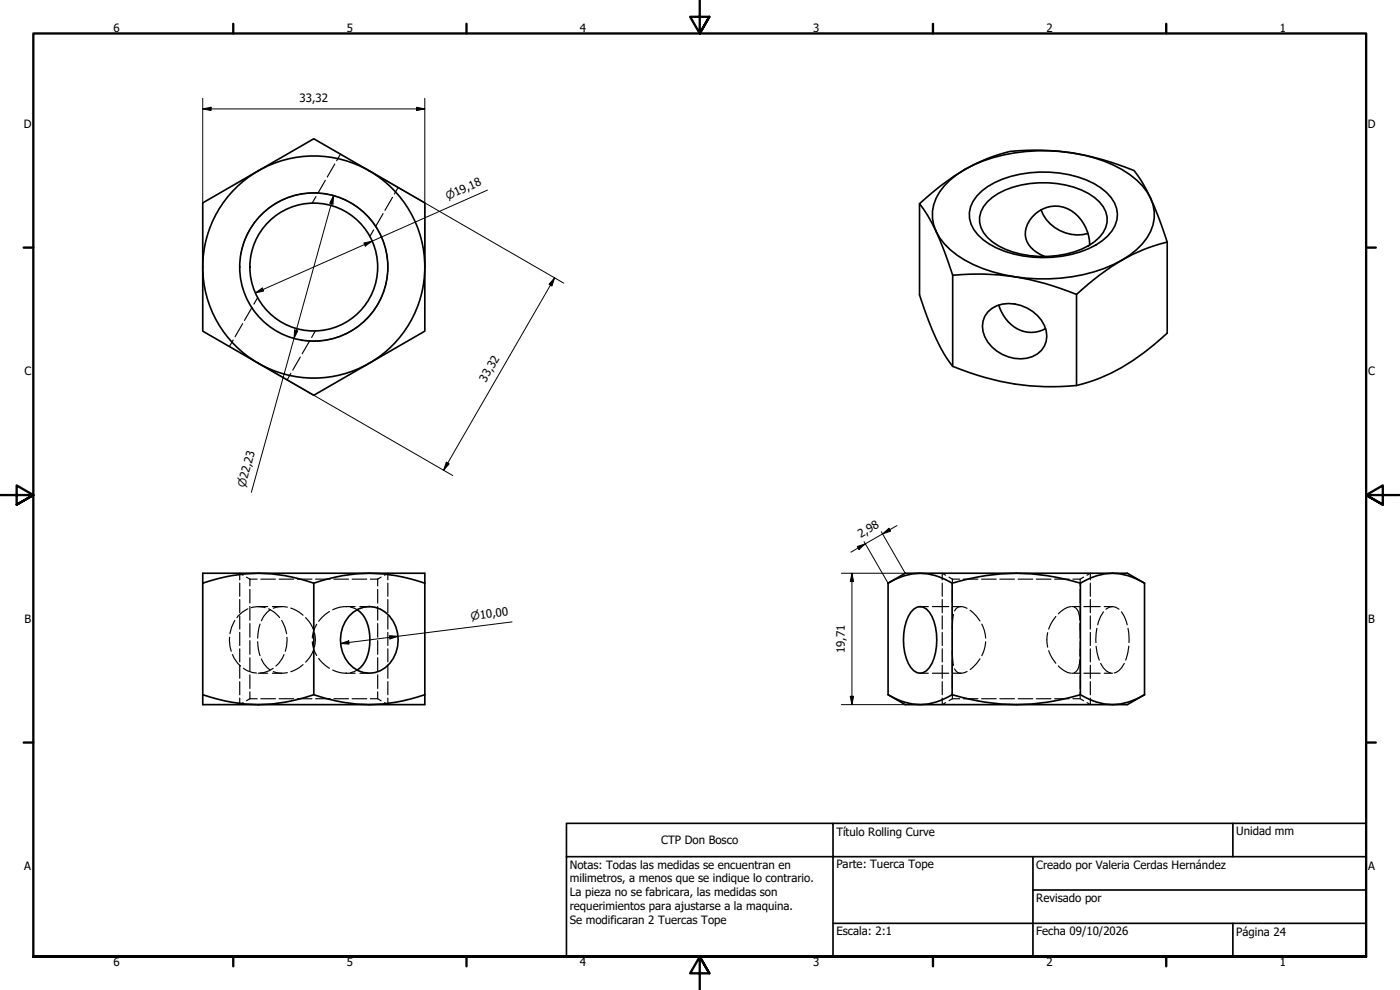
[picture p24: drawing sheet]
<svg xmlns="http://www.w3.org/2000/svg" width="420mm" height="297mm" viewBox="0 0 420 297" stroke-linecap="round" stroke-linejoin="round" font-family="sans-serif">
<defs><g id="words">
<g font-size="3.4">
<text x="34.1" y="9.6">6</text>
<text x="104.1" y="9.6">5</text>
<text x="174.1" y="9.6">4</text>
<text x="244.1" y="9.6">3</text>
<text x="314.1" y="9.6">2</text>
<text x="384.1" y="9.6">1</text>
<text x="89.9" y="30.5">33,32</text>
<text x="7.2" y="38.4">D</text>
<text x="410.5" y="38.4">D</text>
<text x="7.3" y="112.7">C</text>
<text x="410.6" y="112.7">C</text>
<text x="145.8" y="114.9" transform="rotate(-60 145.8 114.9)">33,32</text>
<text x="258.3" y="161.5" transform="rotate(-30 258.3 161.5)">2,98</text>
<text x="7.3" y="186.9">B</text>
<text x="410.6" y="186.9">B</text>
<text x="253.5" y="196" transform="rotate(-90 253.5 196)">19,71</text>
<text x="251" y="250.9">Título Rolling Curve</text>
<text x="371" y="250.7">Unidad mm</text>
<text x="198.4" y="253.3">CTP Don Bosco</text>
<text x="7.3" y="261.2">A</text>
<text x="171" y="260.6">Notas: Todas las medidas se encuentran en</text>
<text x="251" y="260.5">Parte: Tuerca Tope</text>
<text x="311" y="260.9">Creado por Valeria Cerdas Hernández</text>
<text x="410.6" y="261.2">A</text>
<text x="171" y="264.8">milimetros, a menos que se indique lo contrario.</text>
<text x="171" y="268.9">La pieza no se fabricara, las medidas son</text>
<text x="171" y="273">requerimientos para ajustarse a la maquina.</text>
<text x="311" y="270.6">Revisado por</text>
<text x="171" y="277.1">Se modificaran 2 Tuercas Tope</text>
<text x="251" y="280.7">Escala: 2:1</text>
<text x="311" y="280.7">Fecha 09/10/2026</text>
<text x="371" y="280.9">Página 24</text>
<text x="34.1" y="289.9">6</text>
<text x="104.1" y="289.9">5</text>
<text x="174.1" y="289.9">4</text>
<text x="244.1" y="289.9">3</text>
<text x="314.1" y="289.9">2</text>
<text x="384.1" y="289.9">1</text>
</g>
<g font-size="3.3">
<text x="134.4" y="60" transform="rotate(-24 134.4 60)">⌀19,18</text>
<text x="73.6" y="146.4" transform="rotate(-75 73.6 146.4)">⌀22,23</text>
<text x="141.4" y="186" transform="rotate(-7 141.4 186)">⌀10,00</text>
</g>
</g></defs>
<!-- layer: Hidden (ISO) -->
<g fill="none" stroke="#000" stroke-width=".35">
<path d="M94.8 59l-1.1 1.9M97.6 54.1l-2.2 3.9M100.5 49.2l-2.3 3.9M102.2 46.3l-1.2 1.9M117.8 59.2l-2.3 3.9M119.5 56.3l-1.1 1.9M112.1 69l-1.1 1.9M115 64.1l-2.3 3.9M72.8 97.1l-2.3 3.9M75.6 92.2l-2.2 3.9M77.3 89.3l-1.1 2M94.6 99.3l-1.1 1.9"/>
<path d="M70 102l-1.2 2M87.3 112l-1.1 2M90.1 107.1l-2.2 3.9M93 102.2l-2.3 3.9M71.9 175v3.9M71.9 179.9v3.9M73 172.6l-1.1-.6v2M74 173.2l1 .6M75 173.8h2.2M75 173.8v2M75 176.8v4.1M78.3 173.8h4.4"/>
<path d="M83.8 173.8h4.3M89.2 173.8h4.4M94.7 173.8h4.4M100.2 173.8h4.4M105.7 173.8h4.4M111.2 173.8h2.1M113.3 173.8v2M113.3 176.8v4.1M114.4 173.2l-1.1 .6M115.4 172.6l1-.6v2M116.4 175v3.9M116.4 179.9v3.9"/>
<path d="M282.8 175v3.9M282.8 179.9v3.9M283.8 172.6l-1-.6v2M284.8 173.2l1 .6M285.8 173.8h2.2M285.8 173.8v2M285.8 176.8v4.1M289.1 173.8h4.4M294.6 173.8h4.4M300.1 173.8h4.4M305.6 173.8h4.3M311 173.8h4.4"/>
<path d="M316.5 173.8h4.4M322 173.8h2.2M324.2 173.8v2M324.2 176.8v4.1M325.2 173.2l-1 .6M326.2 172.6l1-.6v2M327.2 175v3.9M327.2 179.9v3.9M68.9 191.2l.1 2.7 .4 1.5M69.8 196.4l.5 1.2 1.9 2.2M70.5 186.2l-1 2-.5 1.9M71.9 184.8v4"/>
<path d="M71.9 189.7v4M71.9 194.7v3.9M71.9 199.6v3.9M74.4 182.7a7.9 7.9 0 0 0-3.3 2.6M75 182v4.1M75 187.1v4.1M75 192.2v4.1M75 197.3v4.2M77.3 192.5l.3 2.4 .4 1.8M77.5 182l-2.1 .3M77.5 182l2.1 .3M77.5 182h2.8"/>
<path d="M78 187.3l-.4 1.8-.3 2.4M78.4 197.7a6.7 6.7 0 0 0 2.7 3.3M80.6 182.7a7.9 7.9 0 0 1 3.3 2.6M81.1 183a6.7 6.7 0 0 0-2.7 3.3M81.8 182h2.8M84.5 186.2l1 2 .5 1.9M85.2 196.4l-.5 1.2-1.9 2.2M86.1 191.2l-.1 2.7-.4 1.5M86.2 182.2l-2.4-.2-1.8 .5M87.3 182.5l1.7 .7 1.9 1.4M90.9 199.4l-1.9 1.4-1.7 .7M91.7 185.3a9.5 9.5 0 0 1 2.3 3.6"/>
<path d="M93.7 192.5a8.7 8.7 0 0 0 1.3 4.2M94 195.1a9.5 9.5 0 0 1-2.3 3.6M94.4 189.9v.1a8.4 8.4 0 0 1 0 4.1M95 187.3a8.7 8.7 0 0 0-1.3 4.2M95.7 197.6l1 1.2 2.2 1.7M98.9 183.5l-2.2 1.7-1 1.2M103.8 182h2.8M104.1 182a8.8 8.8 0 0 0-4.3 1M105.1 182.1l2.1 .8M108 182h2.8M113.3 182v4.1M113.3 187.1v4.1"/>
<path d="M113.3 192.2v4.1M113.3 197.3v4.2M116.4 184.8v4M116.4 189.7v4M116.4 194.7v3.9M116.4 199.6v3.9M276.1 182h2.5M279.8 182h4.9M282.8 184.8v4M282.8 189.7v4M282.8 194.7v3.9M282.8 199.6v3.9"/>
<path d="M285.8 189.8v4.4M285.8 195.3l.4 4.3M285.8 182v4.1M285.8 187.1v2.1M285.8 194.8v2M285.8 197.8v4M285.9 182h2.5M286.2 184.4l-.4 4.3M290.2 182.5a2.38 2.38 0 0 0-3.7 .8M291.2 183.1l1.9 1.8 1 1.4M294.1 197.7l-1 1.4-1.9 1.8M294.7 187.3l.7 1.8 .4 2.3"/>
<path d="M295.8 192.5l-.4 2.4-.7 1.8M314.4 189.8l-.2 2.2 .2 2.2M314.7 195.2l.7 1.5 1.5 2.3M316.9 185l-1.5 2.2-.7 1.6M317.6 199.8l1.7 1.4 2 .8M321.3 182l-2 .8-1.7 1.4M321.6 182h2.5M322.4 182.2l.5 .2a4.4 4.4 0 0 1 1.2 3.6M324.1 198a3.8 3.8 0 0 1-1.7 3.8M324.2 187.1v4.3M324.2 192.5v4.4M324.2 182v4.1"/>
<path d="M324.2 187.1v2.1M324.2 194.8v2M324.2 197.8v4M325.3 182h4.9M327.2 184.8v4M327.2 189.7v4M327.2 194.7v3.9M327.2 199.6v3.9M329 193.9l.2 1.9 .7 2.3M329.2 188.5l-.3 4.3M330.3 199a5.2 5.2 0 0 0 3 2.9M331.2 183.6a9.5 9.5 0 0 0-1.8 3.9"/>
<path d="M331.4 182h2.5M333.9 182l-1 .2-1 .6M333.9 182l.9 .2 1 .6M336.5 183.6a9.5 9.5 0 0 1 1.8 3.9M337.4 199a5.2 5.2 0 0 1-3 2.9M338.5 188.5l.3 4.3M338.8 193.9l-.3 1.9-.7 2.3M71.9 209.4v2l1.1-.6M71.9 204.5v4M73 200.5l1.2 .7 1.6 .6 1.2 .1M75 209.7h2.2M75 209.7l-1 .5"/>
<path d="M75 202.5v4.1M75 207.6v2.1M77.5 202h2.8M78.3 209.7h4.4M81.8 202h2.8M82 200.5l-1.2 .7-1.6 .6-1.2 .1M82 201.5l1.8 .4 2.4-.1M83.8 209.7h4.3M89.2 209.7h4.4M94.7 209.7h4.4M99.8 201a8.8 8.8 0 0 0 4.3 1M100.2 209.7h4.4"/>
<path d="M103.8 202h2.8M105.7 209.7h4.4M107.2 201.1l-2.1 .8M108 202h2.8M111.2 209.7h2.1l1.1 .5M113.3 202.5v4.1M113.3 207.6v2.1M116.4 209.4v2l-1-.6M116.4 204.5v4M276.1 202h2.5M279.8 202h4.9M282.8 209.4v2l1-.6"/>
<path d="M282.8 204.5v4M285.8 209.7h2.2M285.8 209.7l-1 .5M285.8 202.7v4M285.8 207.7v2M285.9 202h2.5M286.5 200.7a2.39 2.39 0 0 0 3.7 .8M289.1 209.7h4.4M294.6 209.7h4.4M300.1 209.7h4.4M305.6 209.7h4.3M311 209.7h4.4"/>
<path d="M316.5 209.7h4.4M321.6 202h2.5M322 209.7h2.2l1 .5M324.2 202.7v4M324.2 207.7v2M325.3 202h4.9M327.2 209.4v2l-1-.6M327.2 204.5v4M331.4 202h2.5"/>
</g>
<!-- layer: Visible (ISO) -->
<g fill="none" stroke="#000" stroke-width=".5">
<path d="M77.5 51.3a33.3 33.3 0 0 0-16.7 28.8M77.5 51.3l16.7-9.7 16.6 9.7M77.5 51.3l-16.7 9.6v19.2M110.8 51.3a33.3 33.3 0 0 0-33.3 0M110.8 51.3a33.3 33.3 0 0 1 16.7 28.8M110.8 51.3l16.7 9.6v19.2M283.4 55.7a35.5 35.5 0 0 1 21.1-9.8 51.5 51.5 0 0 1 32.2 4.9 18.7 18.7 0 0 1 9.3 10.6 13 13 0 0 1-4.9 13.5 40.4 40.4 0 0 1-22.8 8.6 50.9 50.9 0 0 1-28.7-5.4 18.8 18.8 0 0 1-9.4-10.6 12.4 12.4 0 0 1 3.2-11.8zM294.6 57.4a30 30 0 0 1 20.4-5.7 28.1 28.1 0 0 1 17.1 6 8.4 8.4 0 0 1 .3 13.1 25.9 25.9 0 0 1-16.7 6.4 30.9 30.9 0 0 1-20.7-5.3 8.8 8.8 0 0 1-3-11.5l1.1-1.5zM276 61.1a62.6 62.6 0 0 1 25.3-15.2 43.6 43.6 0 0 1 11.5-.8 79.3 79.3 0 0 1 27.5 6.1 55.3 55.3 0 0 1 8.7 17.5l1.3 3.9a54.7 54.7 0 0 0-23.6 12.6l-3.6 3.1a74.8 74.8 0 0 0-37.2-5.7 76.5 76.5 0 0 0-9.3-20.6zM276 61.1v27.4a76.1 76.1 0 0 0 9.2 20.5l.7 .9a74.8 74.8 0 0 0 37.2 5.8 56.1 56.1 0 0 0 25.3-14.1l1.9-1.6v-27.4M296.3 60.6a22.5 22.5 0 0 1 15.5-5.8 27.1 27.1 0 0 1 16.7 4.5 7.6 7.6 0 0 1 2.6 10.5 17.7 17.7 0 0 1-11.3 6.5 30.1 30.1 0 0 1-20.2-2.6 9.1 9.1 0 0 1-5.6-8.6l.4-1.6 .8-1.5zM312.4 63a11.7 11.7 0 0 0 14.1 7"/>
<path d="M327 73.5a12 12 0 0 0-7.8-11.3 9.1 9.1 0 0 0-11.5 8.3 8.1 8.1 0 0 0 5.8 6.5M60.8 80.1a33.3 33.3 0 0 0 33.4 33.3 33.3 33.3 0 0 0 33.3-33.3M60.8 80.1v19.3l33.4 19.2 33.3-19.2v-19.3M285.9 82.6v27.3M296.5 93.6a10.4 10.4 0 0 1 13.4-.2 8.6 8.6 0 0 1 3.5 10.5 8.3 8.3 0 0 1-8.9 3.6 10.9 10.9 0 0 1-9.7-9.6l.2-1.6 .6-1.4zM299.7 91.5a10.6 10.6 0 0 0 10.9 8.2l3.2-1.1M323.1 88.3v27.4M60.8 172h66.7v39.4h-66.7zM60.8 175a48.1 48.1 0 0 1 33.4 0 48.1 48.1 0 0 1 33.3 0M94.2 175v33.4M266.5 175v33.4l5.2 3h66.6l5.2-3M285.8 175v33.4"/>
<path d="M324.2 175v33.4M333.9 172h-62.2l-5.2 3M333.9 172a19.8 19.8 0 0 1 9.6 3M333.9 172a19.8 19.8 0 0 0-9.7 3 63.6 63.6 0 0 0-38.4 0 17 17 0 0 0-19.3 0M333.9 172h4.4l5.2 3M343.5 175v33.4M104.7 184.9a8 8 0 0 1 13.3 1.5 10.8 10.8 0 0 1-3.9 14.8 8.3 8.3 0 0 1-11.3-5.4 11.2 11.2 0 0 1 1.9-10.9zM107.2 182.9a10.3 10.3 0 0 1 3.8 9.1 10.3 10.3 0 0 1-3.8 9.1M274.2 182.8a2.99 2.99 0 0 1 4.7 .9 16.7 16.7 0 0 1 0 16.6 3.1 3.1 0 0 1-5.5 0 16.7 16.7 0 0 1 0-16.6zM60.8 208.4l2.3 .8a51.8 51.8 0 0 0 14.4 2.2M127.5 208.4a48.1 48.1 0 0 1-33.3 0l-2.3 .8a51.8 51.8 0 0 1-14.4 2.2M266.5 208.4a17 17 0 0 0 19.3 0 63.6 63.6 0 0 0 38.4 0 17 17 0 0 0 19.3 0"/>
<circle cx="94.2" cy="80.1" r="19.2"/>
<circle cx="94.2" cy="80.1" r="22.2"/>
</g>
<!-- layer: Visible Narrow (ISO) -->
<path d="M72.3 76.3a22.2 22.2 0 0 1 25.7-18.1 22.2 22.2 0 0 1 18.1 25.8 22.2 22.2 0 0 1-25.8 18" fill="none" stroke="#000" stroke-width=".35"/>
<!-- layer: Border (ISO) -->
<g fill="none" stroke="#000" stroke-width=".7">
<path d="M70 7.1v2.9M140 7.1v2.9M210 0v10l-2.9-5h5.8l-2.9 5 2.9-5M280 7.1v2.9M350 7.1v2.9M7.1 74.3h2.9M410 74.3h2.9M0 148.5h10l-5-2.9v5.8l5-2.9-5 2.9M420 148.5h-10l5-2.9v5.8l-5-2.9 5 2.9M7.1 222.8h2.9M410 222.8h2.9M10 287v-277h400v277h-400h400"/>
<path d="M70 287v2.9M140 287v2.9M212.9 292l-2.9-5 2.9 5h-5.8l2.9-5v10M280 287v2.9M350 287v2.9"/>
</g>
<!-- layer: Title (ISO) -->
<path d="M170 257v-10h80v10h60M250 247h160v40h-100M310 257v30M310 257h100M370 247v10M250 277h160M310 267h100M370 277v10M250 287v-30h-80v30h140" fill="none" stroke="#000" stroke-width=".5"/>
<!-- layer: Dimension (ISO) -->
<g fill="none" stroke="#000" stroke-width=".3">
<path d="M60.8 32.7l2.5-.5v1zM60.8 32.7h66.7M60.8 29.5v31.4M125 32.2l2.5 .5-2.5 .5zM127.5 29.5v50.6M100.1 58.7l-.2 2.5-.9-.2zM100.1 58.7l-24.7 89M110.8 51.3l58.4 33.7M146.3 57l-69.7 30.9M109.2 72.9l2.5-.5-2.1 1.4zM76.6 87.9l2.1-1.5 .4 .9zM88.4 99l1 .3-1.2 2.2z"/>
<path d="M166.4 83.4l-.8 2.4-.8-.5zM166.4 83.4l-33.3 57.7M77.5 109l58.4 33.7M133.9 138.7l.9 .5-1.7 1.9zM264.5 159.5l7.2 12.5h-19.2M269.2 157.7l-13.8 8M255.7 172l.5 2.5h-1zM255.7 172v39.4M257.3 164l2.4-.8-1.9 1.7zM259.3 162.5l7.2 12.5M264.9 160.2l1.9-1.7 .5 .9zM102.2 193.1l2.4-.8 .2 1z"/>
<path d="M116.9 190.7l2.5 .2-2.4 .8zM153.7 186.6l-51.5 6.5M252.5 211.4h19.2M255.2 208.9h1l-.5 2.5z"/>
</g>
<g fill="#000">
<path d="M60.8 32.7l2.5-.5v1zM125 32.2l2.5 .5-2.5 .5zM100.1 58.7l-.2 2.5-.9-.2zM109.2 72.9l2.5-.5-2.1 1.4zM76.6 87.9l2.1-1.5 .4 .9zM88.4 99l1 .3-1.2 2.2zM166.4 83.4l-.8 2.4-.8-.5zM133.9 138.7l.9 .5-1.7 1.9zM264.9 160.2l1.9-1.7 .5 .9zM255.7 172l.5 2.5h-1zM257.3 164l2.4-.8-1.9 1.7zM102.2 193.1l2.4-.8 .2 1z"/>
<path d="M116.9 190.7l2.5 .2-2.4 .8zM255.2 208.9h1l-.5 2.5z"/>
</g>
<use href="#words"/>
</svg>
